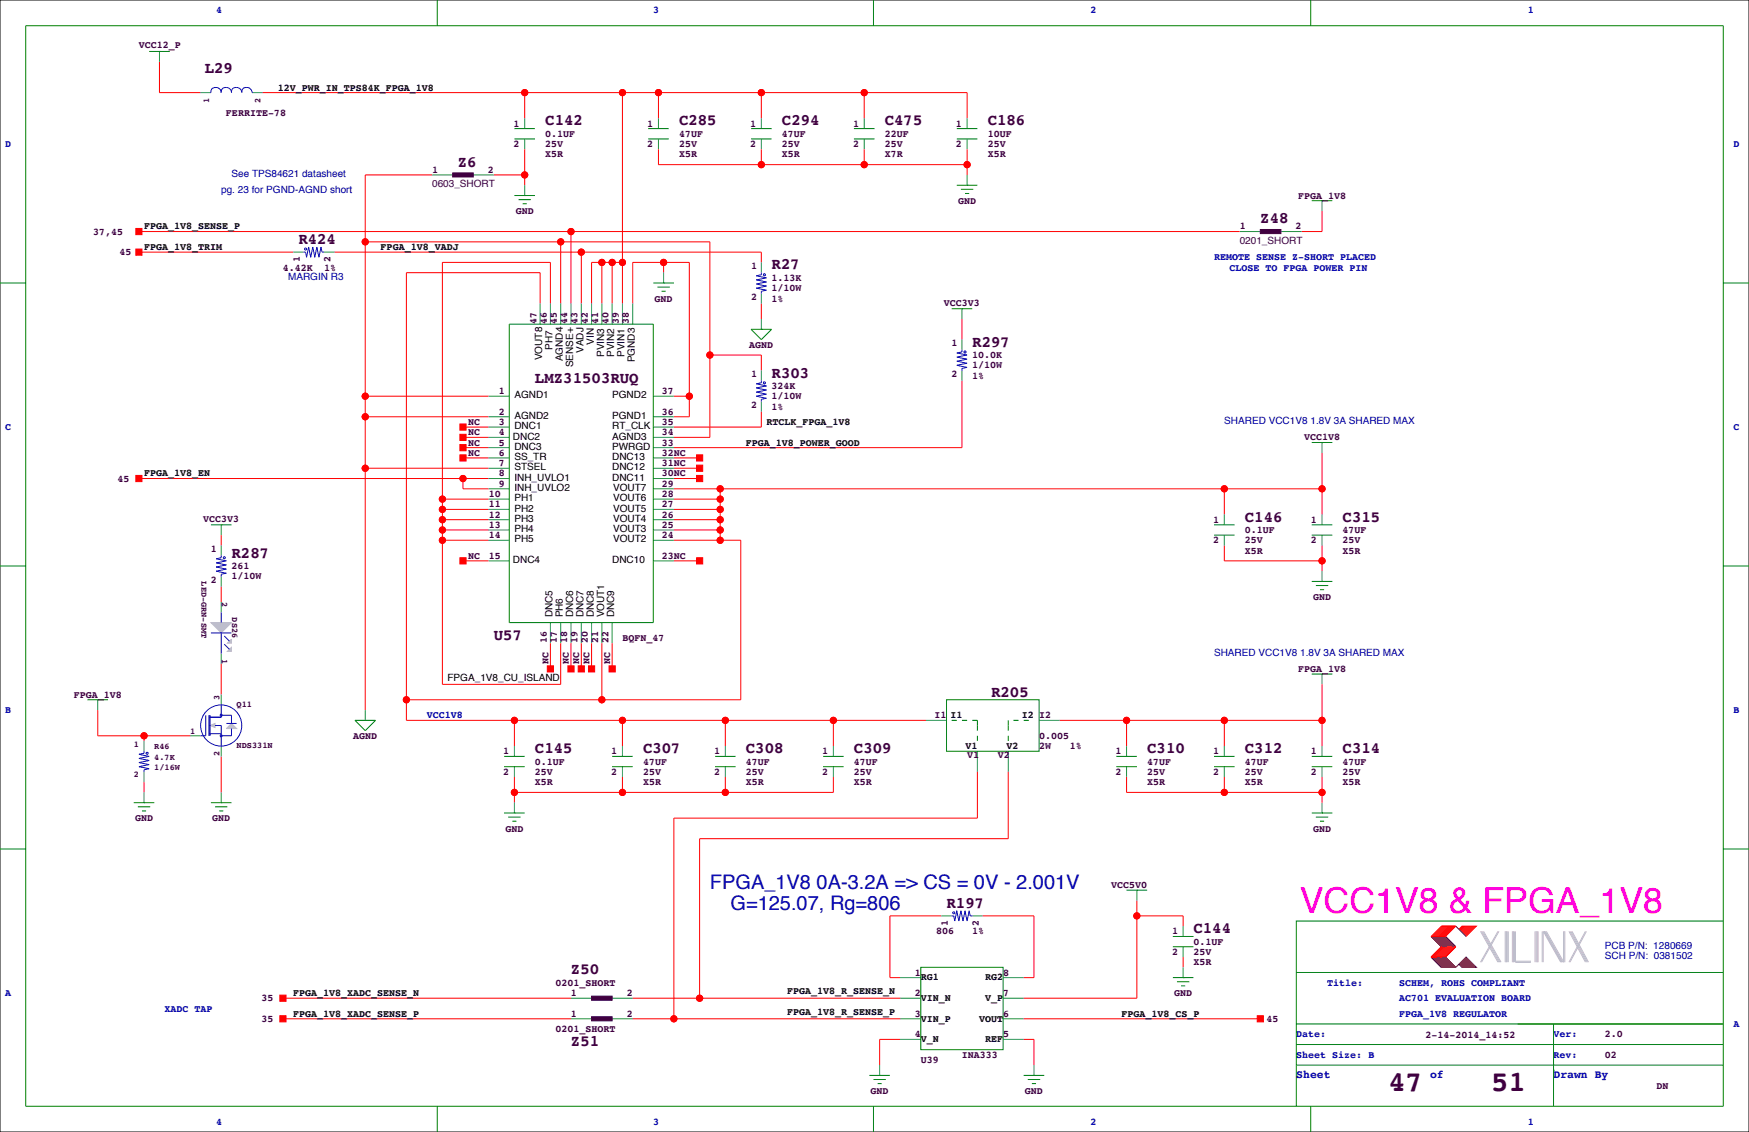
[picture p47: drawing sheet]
<svg xmlns="http://www.w3.org/2000/svg" width="432mm" height="279mm" viewBox="0 0 432 279" stroke-linecap="round" stroke-linejoin="round" font-family="sans-serif">
<defs><g id="words">
<text font-size="8.8" fill="#f0f" x="320.9" y="225.4">VCC1V8 &amp; FPGA_1V8</text>
<g font-size="7.1" fill="#400040">
<text x="342.8" y="269.3">47</text>
<text x="368.2" y="269.3">51</text>
</g>
<g font-size="4.9" fill="#0000a0">
<text x="175.3" y="219.5">FPGA_1V8 0A-3.2A =&gt; CS = 0V - 2.001V</text>
<text x="180.3" y="224.6">G=125.07, Rg=806</text>
</g>
<g font-size="3.9" fill="#400040">
<text x="50.5" y="18">L29</text>
<text x="134.6" y="31">C142</text>
<text x="167.6" y="31">C285</text>
<text x="193" y="31">C294</text>
<text x="218.4" y="31">C475</text>
<text x="243.8" y="31">C186</text>
<text x="113" y="41.1">Z6</text>
<text x="311.2" y="55.1">Z48</text>
<text x="73.7" y="60.2">R424</text>
<text x="190.5" y="66.5">R27</text>
<text x="240" y="85.6">R297</text>
<text x="132.1" y="94.5">LMZ31503RUQ</text>
<text x="190.5" y="93.2">R303</text>
<text x="307.3" y="128.7">C146</text>
<text x="331.5" y="128.7">C315</text>
<text x="57.1" y="137.6">R287</text>
<text x="121.9" y="158">U57</text>
<text x="244.7" y="171.9">R205</text>
<text x="132.1" y="185.9">C145</text>
<text x="158.7" y="185.9">C307</text>
<text x="184.1" y="185.9">C308</text>
<text x="210.8" y="185.9">C309</text>
<text x="283.2" y="185.9">C310</text>
<text x="307.3" y="185.9">C312</text>
<text x="331.5" y="185.9">C314</text>
<text x="233.7" y="224">R197</text>
<text x="294.6" y="230.3">C144</text>
<text x="141" y="240.5">Z50</text>
<text x="141" y="258.3">Z51</text>
</g>
<g font-size="2.8" fill="#0000a0">
<text x="320" y="266.1">Sheet</text>
<text x="353.1" y="266.1">of</text>
<text x="383.5" y="266.1">Drawn By</text>
</g>
<g font-size="2.5" fill="#0000a0">
<text x="53.3" y="3.3">4</text>
<text x="161.3" y="3.3">3</text>
<text x="269.2" y="3.3">2</text>
<text x="377.2" y="3.3">1</text>
<text x="1.3" y="36.3">D</text>
<text x="428" y="36.3">D</text>
<text x="54.6" y="47.5">pg. 23 for PGND-AGND short</text>
<text x="57.1" y="43.7">See TPS84621 datasheet</text>
<text x="299.7" y="64.3">REMOTE SENSE Z-SHORT PLACED</text>
<text x="71.1" y="69.1">MARGIN R3</text>
<text x="303.5" y="66.8">CLOSE TO FPGA POWER PIN</text>
<text x="1.3" y="106.2">C</text>
<text x="302.3" y="104.7">SHARED VCC1V8 1.8V 3A SHARED MAX</text>
<text x="428" y="106.2">C</text>
<text x="299.7" y="161.8">SHARED VCC1V8 1.8V 3A SHARED MAX</text>
<text x="1.3" y="176">B</text>
<text x="105.4" y="177.3">VCC1V8</text>
<text x="428" y="176">B</text>
<text x="396.2" y="234.2">PCB P/N: 1280669</text>
<text x="396.2" y="236.8">SCH P/N: 0381502</text>
<text x="1.3" y="245.9">A</text>
<text x="327.7" y="243.3">Title:</text>
<text x="345.4" y="243.3">SCHEM, ROHS COMPLIANT</text>
<text x="40.6" y="249.7">XADC TAP</text>
<text x="345.4" y="247.1">AC701 EVALUATION BOARD</text>
<text x="345.4" y="251">FPGA_1V8 REGULATOR</text>
<text x="320" y="256">Date:</text>
<text x="383.5" y="256">Ver:</text>
<text x="428" y="253.5">A</text>
<text x="320" y="261.1">Sheet Size: B</text>
<text x="383.5" y="261.1">Rev:</text>
<text x="53.3" y="277.6">4</text>
<text x="161.3" y="277.6">3</text>
<text x="269.2" y="277.6">2</text>
<text x="377.2" y="277.6">1</text>
</g>
<g font-size="2.5" fill="#400040">
<text x="34.3" y="11.9">VCC12_P</text>
<text x="55.8" y="28.5">FERRITE-78</text>
<text x="126.8" y="31.2">1</text>
<text x="134.6" y="33.8">0.1UF</text>
<text x="159.8" y="31.2">1</text>
<text x="167.6" y="33.8">47UF</text>
<text x="185.2" y="31.2">1</text>
<text x="193" y="33.8">47UF</text>
<text x="210.6" y="31.2">1</text>
<text x="218.4" y="33.8">22UF</text>
<text x="236" y="31.2">1</text>
<text x="243.8" y="33.8">10UF</text>
<text x="126.8" y="36.3">2</text>
<text x="134.6" y="36.3">25V</text>
<text x="134.6" y="38.9">X5R</text>
<text x="159.8" y="36.3">2</text>
<text x="167.6" y="36.3">25V</text>
<text x="167.6" y="38.9">X5R</text>
<text x="185.2" y="36.3">2</text>
<text x="193" y="36.3">25V</text>
<text x="193" y="38.9">X5R</text>
<text x="210.6" y="36.3">2</text>
<text x="218.4" y="36.3">25V</text>
<text x="218.4" y="38.9">X7R</text>
<text x="236" y="36.3">2</text>
<text x="243.8" y="36.3">25V</text>
<text x="243.8" y="38.9">X5R</text>
<text x="106.7" y="42.7">1</text>
<text x="106.7" y="46.3">0603_SHORT</text>
<text x="120.4" y="42.7">2</text>
<text x="127.3" y="52.8">GND</text>
<text x="236.5" y="50.3">GND</text>
<text x="320.5" y="49">FPGA_1V8</text>
<text x="23" y="57.9">37,45</text>
<text x="306.1" y="56.6">1</text>
<text x="319.8" y="56.6">2</text>
<text x="29.5" y="63">45</text>
<text x="74" y="64.8" transform="rotate(-90 74 64.8)">1</text>
<text x="81.6" y="64.8" transform="rotate(-90 81.6 64.8)">2</text>
<text x="306.1" y="60.2">0201_SHORT</text>
<text x="69.8" y="66.8">4.42K</text>
<text x="80" y="66.8">1%</text>
<text x="185.4" y="66.4">1</text>
<text x="190.5" y="69.3">1.13K</text>
<text x="190.5" y="71.9">1/10W</text>
<text x="161.6" y="74.4">GND</text>
<text x="185.4" y="74">2</text>
<text x="190.5" y="74.4">1%</text>
<text x="233" y="75.4">VCC3V3</text>
<text x="132.4" y="80" transform="rotate(-90 132.4 80)">47</text>
<text x="135" y="80" transform="rotate(-90 135 80)">46</text>
<text x="137.5" y="80" transform="rotate(-90 137.5 80)">45</text>
<text x="140" y="80" transform="rotate(-90 140 80)">44</text>
<text x="142.6" y="80" transform="rotate(-90 142.6 80)">43</text>
<text x="145.1" y="80" transform="rotate(-90 145.1 80)">42</text>
<text x="147.7" y="80" transform="rotate(-90 147.7 80)">41</text>
<text x="150.2" y="80" transform="rotate(-90 150.2 80)">40</text>
<text x="152.7" y="80" transform="rotate(-90 152.7 80)">39</text>
<text x="155.3" y="80" transform="rotate(-90 155.3 80)">38</text>
<text x="185" y="85.9">AGND</text>
<text x="234.9" y="85.4">1</text>
<text x="240" y="88.4">10.0K</text>
<text x="185.4" y="93.1">1</text>
<text x="234.9" y="93.1">2</text>
<text x="240" y="90.9">1/10W</text>
<text x="240" y="93.5">1%</text>
<text x="123.2" y="97.3">1</text>
<text x="163.4" y="97.3">37</text>
<text x="185.4" y="100.7">2</text>
<text x="190.5" y="96">324K</text>
<text x="190.5" y="98.6">1/10W</text>
<text x="190.5" y="101.1">1%</text>
<text x="115.6" y="107.4">NC</text>
<text x="115.6" y="104.9">NC</text>
<text x="123.2" y="102.4">2</text>
<text x="123.2" y="104.9">3</text>
<text x="123.2" y="107.4">4</text>
<text x="163.4" y="107.4">34</text>
<text x="163.4" y="102.4">36</text>
<text x="163.4" y="104.9">35</text>
<text x="115.6" y="112.5">NC</text>
<text x="115.6" y="110">NC</text>
<text x="123.2" y="110">5</text>
<text x="123.2" y="112.5">6</text>
<text x="163.4" y="112.5">32NC</text>
<text x="163.4" y="110">33</text>
<text x="321.9" y="108.7">VCC1V8</text>
<text x="29" y="118.9">45</text>
<text x="123.2" y="117.6">8</text>
<text x="123.2" y="115.1">7</text>
<text x="163.4" y="117.6">30NC</text>
<text x="163.4" y="115.1">31NC</text>
<text x="120.6" y="122.7">10</text>
<text x="120.6" y="125.2">11</text>
<text x="123.2" y="120.1">9</text>
<text x="163.4" y="122.7">28</text>
<text x="163.4" y="120.1">29</text>
<text x="163.4" y="125.2">27</text>
<text x="50.2" y="128.8">VCC3V3</text>
<text x="120.6" y="127.8">12</text>
<text x="120.6" y="130.3">13</text>
<text x="163.4" y="130.3">25</text>
<text x="163.4" y="127.8">26</text>
<text x="299.5" y="129">1</text>
<text x="307.3" y="131.6">0.1UF</text>
<text x="323.6" y="129">1</text>
<text x="331.5" y="131.6">47UF</text>
<text x="52.1" y="136.2">1</text>
<text x="115.6" y="137.9">NC</text>
<text x="120.6" y="137.9">15</text>
<text x="120.6" y="132.8">14</text>
<text x="163.4" y="137.9">23NC</text>
<text x="163.4" y="132.8">24</text>
<text x="299.5" y="134.1">2</text>
<text x="307.3" y="134.1">25V</text>
<text x="307.3" y="136.7">X5R</text>
<text x="323.6" y="134.1">2</text>
<text x="331.5" y="134.1">25V</text>
<text x="331.5" y="136.7">X5R</text>
<text x="52.1" y="143.9">2</text>
<text x="57.1" y="140.5">261</text>
<text x="57.1" y="143">1/10W</text>
<text x="324.2" y="148.1">GND</text>
<text x="135" y="158.8" transform="rotate(-90 135 158.8)">16</text>
<text x="137.5" y="158.8" transform="rotate(-90 137.5 158.8)">17</text>
<text x="140" y="158.8" transform="rotate(-90 140 158.8)">18</text>
<text x="142.6" y="158.8" transform="rotate(-90 142.6 158.8)">19</text>
<text x="145.1" y="158.8" transform="rotate(-90 145.1 158.8)">20</text>
<text x="147.7" y="158.8" transform="rotate(-90 147.7 158.8)">21</text>
<text x="150.2" y="158.8" transform="rotate(-90 150.2 158.8)">22</text>
<text x="153.7" y="158.2">BQFN_47</text>
<text x="135.4" y="163.8" transform="rotate(-90 135.4 163.8)">NC</text>
<text x="140.5" y="163.8" transform="rotate(-90 140.5 163.8)">NC</text>
<text x="143" y="163.8" transform="rotate(-90 143 163.8)">NC</text>
<text x="145.5" y="163.8" transform="rotate(-90 145.5 163.8)">NC</text>
<text x="150.6" y="163.8" transform="rotate(-90 150.6 163.8)">NC</text>
<text x="320.5" y="165.9">FPGA_1V8</text>
<text x="18.2" y="172.2">FPGA_1V8</text>
<text x="230.7" y="177.3">I1</text>
<text x="256.5" y="177.3">I2</text>
<text x="87.2" y="182.4">AGND</text>
<text x="256.5" y="182.4">0.005</text>
<text x="256.5" y="184.9">2W</text>
<text x="264.2" y="184.9">1%</text>
<text x="124.2" y="186.2">1</text>
<text x="124.2" y="191.3">2</text>
<text x="132.1" y="191.3">25V</text>
<text x="132.1" y="188.7">0.1UF</text>
<text x="150.9" y="191.3">2</text>
<text x="150.9" y="186.2">1</text>
<text x="158.7" y="188.7">47UF</text>
<text x="158.7" y="191.3">25V</text>
<text x="176.3" y="191.3">2</text>
<text x="176.3" y="186.2">1</text>
<text x="184.1" y="188.7">47UF</text>
<text x="184.1" y="191.3">25V</text>
<text x="203" y="191.3">2</text>
<text x="203" y="186.2">1</text>
<text x="210.8" y="188.7">47UF</text>
<text x="210.8" y="191.3">25V</text>
<text x="238.8" y="187">V1</text>
<text x="246.4" y="187">V2</text>
<text x="275.4" y="191.3">2</text>
<text x="275.4" y="186.2">1</text>
<text x="283.2" y="188.7">47UF</text>
<text x="283.2" y="191.3">25V</text>
<text x="299.5" y="191.3">2</text>
<text x="299.5" y="186.2">1</text>
<text x="307.3" y="188.7">47UF</text>
<text x="307.3" y="191.3">25V</text>
<text x="323.6" y="191.3">2</text>
<text x="323.6" y="186.2">1</text>
<text x="331.5" y="188.7">47UF</text>
<text x="331.5" y="191.3">25V</text>
<text x="132.1" y="193.8">X5R</text>
<text x="158.7" y="193.8">X5R</text>
<text x="184.1" y="193.8">X5R</text>
<text x="210.8" y="193.8">X5R</text>
<text x="283.2" y="193.8">X5R</text>
<text x="307.3" y="193.8">X5R</text>
<text x="331.5" y="193.8">X5R</text>
<text x="33.3" y="202.7">GND</text>
<text x="52.4" y="202.7">GND</text>
<text x="124.8" y="205.2">GND</text>
<text x="324.2" y="205.2">GND</text>
<text x="274.3" y="219.2">VCC5V0</text>
<text x="231.1" y="230.6">806</text>
<text x="234" y="228.6" transform="rotate(-90 234 228.6)">1</text>
<text x="240" y="230.6">1%</text>
<text x="241.6" y="228.6" transform="rotate(-90 241.6 228.6)">2</text>
<text x="289.3" y="230.6">1</text>
<text x="294.6" y="233.2">0.1UF</text>
<text x="289.3" y="235.7">2</text>
<text x="294.6" y="235.7">25V</text>
<text x="294.6" y="238.3">X5R</text>
<text x="137.2" y="243.3">0201_SHORT</text>
<text x="141" y="245.9">1</text>
<text x="154.7" y="245.9">2</text>
<text x="225.8" y="245.9">2</text>
<text x="225.8" y="240.8">1</text>
<text x="247.6" y="245.9">7</text>
<text x="247.6" y="240.8">8</text>
<text x="289.9" y="245.9">GND</text>
<text x="64.6" y="247.1">35</text>
<text x="141" y="251">1</text>
<text x="154.7" y="251">2</text>
<text x="225.8" y="251">3</text>
<text x="247.6" y="251">6</text>
<text x="64.6" y="252.2">35</text>
<text x="137.2" y="254.8">0201_SHORT</text>
<text x="225.8" y="256">4</text>
<text x="247.6" y="256">5</text>
<text x="312.7" y="252.2">45</text>
<text x="351.9" y="256.3">2-14-2014_14:52</text>
<text x="396.2" y="256">2.0</text>
<text x="227.3" y="262.4">U39</text>
<text x="237.5" y="261.1">INA333</text>
<text x="396.2" y="261.1">02</text>
<text x="408.9" y="268.7">DN</text>
<text x="214.9" y="270">GND</text>
<text x="253" y="270">GND</text>
</g>
<g font-size="2.5">
<text x="68.6" y="22.4">12V_PWR_IN_TPS84K_FPGA_1V8</text>
<text x="35.6" y="56.6">FPGA_1V8_SENSE_P</text>
<text x="35.6" y="61.7">FPGA_1V8_TRIM</text>
<text x="94" y="61.7">FPGA_1V8_VADJ</text>
<text x="133.9" y="88.9" transform="rotate(-90 133.9 88.9)">VOUT8</text>
<text x="136.4" y="86.4" transform="rotate(-90 136.4 86.4)">PH7</text>
<text x="139" y="89.2" transform="rotate(-90 139 89.2)">AGND4</text>
<text x="144" y="87.1" transform="rotate(-90 144 87.1)">VADJ</text>
<text x="146.6" y="85.1" transform="rotate(-90 146.6 85.1)">VIN</text>
<text x="149.1" y="88.1" transform="rotate(-90 149.1 88.1)">PVIN3</text>
<text x="151.7" y="88.1" transform="rotate(-90 151.7 88.1)">PVIN2</text>
<text x="154.2" y="88.1" transform="rotate(-90 154.2 88.1)">PVIN1</text>
<text x="156.7" y="89.4" transform="rotate(-90 156.7 89.4)">PGND3</text>
<text x="141.5" y="90.7" transform="rotate(-90 141.5 90.7)">SENSE+</text>
<text x="127" y="98.3">AGND1</text>
<text x="151.1" y="98.3">PGND2</text>
<text x="127" y="103.4">AGND2</text>
<text x="127" y="105.9">DNC1</text>
<text x="151.1" y="103.4">PGND1</text>
<text x="151.1" y="105.9">RT_CLK</text>
<text x="189.2" y="104.9">RTCLK_FPGA_1V8</text>
<text x="126.6" y="108.5">DNC2</text>
<text x="127" y="111">DNC3</text>
<text x="127" y="113.6">SS_TR</text>
<text x="151.1" y="108.5">AGND3</text>
<text x="151.1" y="113.6">DNC13</text>
<text x="151.1" y="111">PWRGD</text>
<text x="184.1" y="110">FPGA_1V8_POWER_GOOD</text>
<text x="35.6" y="117.6">FPGA_1V8_EN</text>
<text x="127" y="118.6">INH_UVLO1</text>
<text x="127" y="116.1">STSEL</text>
<text x="151.1" y="118.6">DNC11</text>
<text x="151.1" y="116.1">DNC12</text>
<text x="127" y="121.2">INH_UVLO2</text>
<text x="127" y="123.7">PH1</text>
<text x="151.4" y="123.7">VOUT6</text>
<text x="151.4" y="121.2">VOUT7</text>
<text x="127" y="126.3">PH2</text>
<text x="127" y="128.8">PH3</text>
<text x="127" y="131.3">PH4</text>
<text x="151.4" y="131.3">VOUT3</text>
<text x="151.4" y="128.8">VOUT4</text>
<text x="151.4" y="126.3">VOUT5</text>
<text x="127" y="133.9">PH5</text>
<text x="151.4" y="133.9">VOUT2</text>
<text x="126.6" y="139">DNC4</text>
<text x="151.1" y="139">DNC10</text>
<text x="136.4" y="152.4" transform="rotate(-90 136.4 152.4)">DNC5</text>
<text x="139" y="152.4" transform="rotate(-90 139 152.4)">PH6</text>
<text x="141.5" y="152.4" transform="rotate(-90 141.5 152.4)">DNC6</text>
<text x="144" y="152.4" transform="rotate(-90 144 152.4)">DNC7</text>
<text x="146.6" y="152.4" transform="rotate(-90 146.6 152.4)">DNC8</text>
<text x="149.1" y="152.4" transform="rotate(-90 149.1 152.4)">VOUT1</text>
<text x="151.7" y="152.4" transform="rotate(-90 151.7 152.4)">DNC9</text>
<text x="110.5" y="168.2">FPGA_1V8_CU_ISLAND</text>
<text x="234.7" y="177.2">I1</text>
<text x="252.3" y="177.2">I2</text>
<text x="238.3" y="184.8">V1</text>
<text x="248.5" y="184.8">V2</text>
<text x="72.4" y="245.9">FPGA_1V8_XADC_SENSE_N</text>
<text x="194.3" y="245.5">FPGA_1V8_R_SENSE_N</text>
<text x="227.3" y="242">RG1</text>
<text x="243.2" y="242">RG2</text>
<text x="72.4" y="251">FPGA_1V8_XADC_SENSE_P</text>
<text x="194.3" y="250.5">FPGA_1V8_R_SENSE_P</text>
<text x="227.3" y="247.1">VIN_N</text>
<text x="243.2" y="247.1">V_P</text>
<text x="276.9" y="251">FPGA_1V8_CS_P</text>
<text x="227.3" y="252.2">VIN_P</text>
<text x="227.3" y="257.2">V_N</text>
<text x="241.7" y="252.2">VOUT</text>
<text x="243.2" y="257.2">REF</text>
</g>
<g font-size="2.1" fill="#400040">
<text x="51.6" y="25.4" transform="rotate(-90 51.6 25.4)">1</text>
<text x="64.3" y="25.4" transform="rotate(-90 64.3 25.4)">2</text>
<text x="49.7" y="143.5" transform="rotate(90 49.7 143.5)">LED-GRN-SMT</text>
<text x="54.8" y="148.6" transform="rotate(90 54.8 148.6)">2</text>
<text x="57.3" y="152.4" transform="rotate(90 57.3 152.4)">DS26</text>
<text x="54.8" y="162.6" transform="rotate(90 54.8 162.6)">1</text>
<text x="54.2" y="172.7" transform="rotate(-90 54.2 172.7)">3</text>
<text x="58.4" y="174.6">Q11</text>
<text x="33" y="184.3">1</text>
<text x="38.1" y="185">R46</text>
<text x="47" y="181.2">1</text>
<text x="58.4" y="184.7">NDS331N</text>
<text x="33" y="191.9">2</text>
<text x="38.1" y="187.5">4.7K</text>
<text x="38.1" y="190.1">1/16W</text>
<text x="54.2" y="186.7" transform="rotate(-90 54.2 186.7)">2</text>
</g>
</g></defs>
<path d="M0 0h431.8v279.4h-431.8z" fill="none" stroke="#000" stroke-width=".25"/>
<g fill="none" stroke="#008080" stroke-width=".25">
<path d="M39.4 12.7v2.5M49.5 22.9h2.6M62.2 22.9h2.6M129.5 29.2v2.6M129.5 34.3v2.5M162.6 29.2v2.6M162.6 34.3v2.5M188 29.2v2.6M188 34.3v2.5M213.4 29.2v2.6M213.4 34.3v2.5M238.8 29.2v2.6"/>
<path d="M238.8 34.3v2.5M106.7 43.2h5.1M116.8 43.2h5.1M129.5 45.7v2.6M238.8 43.2v2.5M306.1 57.2h5M316.2 57.2h5.1M326.4 49.5v2.6M72.4 62.2h2.5M80 62.2h2.5M133.3 74.9v5.1M135.9 74.9v5.1"/>
<path d="M138.4 74.9v5.1M141 74.9v5.1M143.5 74.9v5.1M146 74.9v5.1M148.6 74.9v5.1M151.1 74.9v5.1M153.7 74.9v5.1M156.2 74.9v5.1M163.8 67.3v2.5M188 64.8v2.5M188 72.4v2.5M188 78.7v2.6"/>
<path d="M237.5 76.2v2.5M120.6 97.8h5.1M161.3 97.8h5.1M188 91.4v2.6M188 99.1v2.5M237.5 83.8v2.6M237.5 91.4v2.6M120.6 102.9h5.1M120.6 107.9h5.1M120.6 105.4h5.1M120.6 118.1h5.1M120.6 115.6h5.1"/>
<path d="M120.6 113h5.1M120.6 110.5h5.1M161.3 102.9h5.1M161.3 107.9h5.1M161.3 105.4h5.1M161.3 118.1h5.1M161.3 115.6h5.1M161.3 113h5.1M161.3 110.5h5.1M326.4 109.2v2.6M54.6 129.5v2.6M54.6 134.6v2.6"/>
<path d="M120.6 138.4h5.1M120.6 120.7h5.1M120.6 123.2h5.1M120.6 125.7h5.1M120.6 128.3h5.1M120.6 130.8h5.1M120.6 133.3h5.1M161.3 138.4h5.1M161.3 120.7h5.1M161.3 123.2h5.1M161.3 125.7h5.1M161.3 128.3h5.1"/>
<path d="M161.3 130.8h5.1M161.3 133.3h5.1M302.3 127v2.5M302.3 132.1v2.5M326.4 127v2.5M326.4 132.1v2.5M54.6 142.2v2.6M54.6 148.6v2.5M135.9 153.7v5.1M138.4 153.7v5.1M141 153.7v5.1M143.5 153.7v5.1"/>
<path d="M146 153.7v5.1M148.6 153.7v5.1M151.1 153.7v5.1M326.4 141v2.5M24.1 172.7v2.6M54.6 161.3v2.5M54.6 171.4v2.6M90.2 175.3v2.5M228.6 177.8h5.1M256.5 177.8h5.1M326.4 166.4v2.5M35.6 182.9v2.5"/>
<path d="M35.6 190.5v2.5M35.6 195.6v2.5M47 181.6h2.5M54.6 184.1v2.6M54.6 195.6v2.5M127 184.1v2.6M127 189.2v2.6M127 198.1v2.6M153.7 184.1v2.6M153.7 189.2v2.6M179.1 184.1v2.6M179.1 189.2v2.6"/>
<path d="M205.7 184.1v2.6M205.7 189.2v2.6M241.3 185.4v5.1M248.9 185.4v5.1M278.1 184.1v2.6M278.1 189.2v2.6M302.3 184.1v2.6M302.3 189.2v2.6M326.4 184.1v2.6M326.4 189.2v2.6M326.4 198.1v2.6M280.7 219.7v2.5"/>
<path d="M232.4 226.1h2.5M240 226.1h2.6M292.1 228.6v2.5M292.1 233.7v2.5M292.1 238.8v2.5M141 246.4h5M141 251.5h5M151.1 246.4h5.1M151.1 251.5h5.1M222.2 246.4h5.1M222.2 251.5h5.1M222.2 241.3h5.1"/>
<path d="M222.2 256.5h5.1M247.6 246.4h5.1M247.6 251.5h5.1M247.6 241.3h5.1M247.6 256.5h5.1M217.2 262.9v2.5M255.3 262.9v2.5"/>
</g>
<g fill="none" stroke="#008000" stroke-width=".25">
<path d="M6.3 6.4h419.1v266.6h-419.1zM36.8 12.7h5.1M39.4 12.7h.1M107.9 0v6.4M215.6 0v6.4M323.6 0v6.4M127 34.3h5.1M127 31.8h5.1M160 34.3h5.1M160 31.8h5.1M185.4 34.3h5.1M185.4 31.8h5.1"/>
<path d="M210.8 34.3h5.1M210.8 31.8h5.1M236.2 34.3h5.1M236.2 31.8h5.1M127 48.3h5.1M128 49.3h3.1M129 50.3h1M129.5 48.3h.1M236.2 45.7h5.1M237.2 46.7h3.1M238.3 47.8h1M238.8 45.7h.1"/>
<path d="M323.8 49.5h5.1M326.4 49.5h.1M0 69.8h6.3M161.3 69.8h5.1M162.3 70.9h3.1M163.3 71.9h1M163.8 69.8h.1M234.9 76.2h5.1M237.5 76.2h.1M425.4 69.8h6.4M125.7 80h35.6v73.7h-35.6zM185.4 81.3h5.1l-2.5 2.5z"/>
<path d="M188 81.3h.1M323.8 109.2h5.1M326.4 109.2h.1M0 139.7h6.3M52.1 129.5h5M54.6 129.5h.1M299.7 129.5h5.1M299.7 132.1h5.1M323.8 129.5h5.1M323.8 132.1h5.1M425.4 139.7h6.4M323.8 143.5h5.1"/>
<path d="M324.9 144.5h3M325.9 145.5h1M326.4 143.5h.1M21.6 172.7h5.1M24.1 172.7h.1M87.6 177.8h5.1l-2.5 2.5zM90.2 177.8h.1M233.7 172.7h22.8v12.7h-22.8zM234.9 177.8h1.3M237.5 177.8h1.3M240 177.8h1.3v2.5M248.9 177.8v2.5"/>
<path d="M250.2 177.8h1.3M252.7 177.8h1.3M323.8 166.4h5.1M326.4 166.4h.1M33 198.1h5.1M34 199.1h3.1M35.6 198.1h.1M52.1 198.1h5M53.1 199.1h3M54.6 198.1h.1M124.5 189.2h5M124.5 186.7h5"/>
<path d="M151.1 189.2h5.1M151.1 186.7h5.1M176.5 189.2h5.1M176.5 186.7h5.1M203.2 189.2h5.1M203.2 186.7h5.1M241.3 181.6v1.3M248.9 181.6v1.3M275.6 189.2h5.1M275.6 186.7h5.1M299.7 189.2h5.1M299.7 186.7h5.1"/>
<path d="M323.8 189.2h5.1M323.8 186.7h5.1M0 209.5h6.3M35.1 200.2h1M54.1 200.2h1M124.5 200.7h5M125.5 201.7h3M126.5 202.7h1M127 200.7h.1M278.1 219.7h5.1M280.7 219.7h.1M323.8 200.7h5.1"/>
<path d="M324.9 201.7h3M325.9 202.7h1M326.4 200.7h.1M425.4 209.5h6.4M227.3 238.8h20.3v20.3h-20.3zM289.6 233.7h5M289.6 231.1h5M425.4 227.3h-105.4v35.6M289.6 241.3h5M290.6 242.3h3M291.6 243.3h1M292.1 241.3h.1"/>
<path d="M320 257.8h105.4M320 252.7h105.4M320 240h105.4M383.5 252.7v20.3M107.9 273v6.4M214.6 265.4h5.1M215.6 266.4h3.1M215.6 273v6.4M216.7 267.5h1M217.2 265.4h.1M252.7 265.4h5.1M253.7 266.4h3.1"/>
<path d="M254.8 267.5h1M255.3 265.4h.1M320 262.9v10.1M320 262.9h105.4M323.6 273v6.4M383.5 264.2h.1"/>
</g>
<g fill="none" stroke="#f00" stroke-width=".25">
<path d="M39.4 15.2v7.7h10.1M64.8 22.9h174v6.3M129.5 22.9v6.3M129.5 36.8v8.9M153.7 22.9v52M162.6 22.9v6.3M162.6 36.8v3.8h76.2M188 22.9v6.3M188 36.8v3.8M213.4 22.9v6.3M213.4 36.8v3.8M238.8 36.8v6.4"/>
<path d="M34.3 57.2h271.8M90.2 59.7h85.1v48.2h-8.9M106.7 43.2h-16.5v132.1M121.9 43.2h7.6M138.4 59.7v15.2M141 57.2v17.7M326.4 52.1v5.1h-5.1M34.3 62.2h38.1M82.5 62.2h105.5v2.6M133.3 74.9v-7.6h-33v110.5h128.3M135.9 74.9v-10.1h-26.7v104.1h29.2v-10.1M143.5 62.2v12.7"/>
<path d="M148.6 64.8v10.1M151.1 64.8v10.1M153.7 64.8h-7.7v10.1M156.2 74.9v-10.1h14v38.1h-3.8M163.8 64.8v2.5M188 74.9v3.8M237.5 78.7v5.1M90.2 97.8h30.4M166.4 97.8h3.8M175.3 87.6h12.7v3.8M237.5 94v16.5h-71.1M34.3 118.1h86.3"/>
<path d="M90.2 115.6h30.4M90.2 102.9h30.4M114.3 118.1v2.6h6.3M114.3 105.4h6.3M114.3 107.9h6.3M114.3 110.5h6.3M114.3 113h6.3M166.4 118.1h6.3M166.4 115.6h6.3M166.4 113h6.3M188 101.6v3.8h-21.6M326.4 111.8v15.2"/>
<path d="M54.6 132.1v2.5M109.2 133.3h11.4M109.2 130.8h11.4M109.2 128.3h11.4M109.2 125.7h11.4M109.2 123.2h11.4M114.3 138.4h6.3M166.4 120.7h160M166.4 133.3h16.5v39.4h-82.6M166.4 130.8h11.4M166.4 128.3h11.4M166.4 125.7h11.4"/>
<path d="M166.4 123.2h11.4M166.4 138.4h6.3M177.8 120.7v12.6M302.3 120.7v6.3M302.3 134.6v3.8h24.1M326.4 134.6v6.4M54.6 144.8v3.8M135.9 158.8v6.3M141 158.8v6.3M143.5 158.8v6.3M146 158.8v6.3M148.6 158.8v13.9"/>
<path d="M151.1 158.8v6.3M24.1 175.3v6.3h22.9M54.6 163.8v7.6M127 177.8v6.3M153.7 177.8v6.3M179.1 177.8v6.3M205.7 177.8v6.3M261.6 177.8h64.8M278.1 177.8v6.3M302.3 177.8v6.3M326.4 168.9v15.2M35.6 181.6v1.3"/>
<path d="M35.6 193v2.6M54.6 186.7v8.9M127 191.8v6.3M153.7 191.8v3.8M179.1 191.8v3.8M205.7 191.8v3.8h-78.7M241.3 190.5v11.4h-74.9v49.6M248.9 190.5v16.5h-76.2v39.4M278.1 191.8v3.8h48.3M302.3 191.8v3.8M326.4 191.8v6.3M232.4 226.1h-12.7v15.2h2.5"/>
<path d="M242.6 226.1h12.7v15.2h-2.6M280.7 222.2v24.2h-28M280.7 226.1h11.4v2.5M292.1 236.2v2.6M355.9 233.7l-2.6 2.5h3.6l2.5-2.5M355.9 228.6h3.5l-2.5 2.5h-3.6zM356.1 233.7l-2.5 2.5M356.1 228.6l-2.5 2.5M356.4 233.7l-2.6 2.5M356.4 228.6l-2.6 2.5M356.6 233.7l-2.5 2.5M356.6 228.6l-2.5 2.5"/>
<path d="M356.9 233.7l-2.6 2.5M356.9 228.6l-2.6 2.5M357.1 233.7l-2.5 2.5M357.1 228.6l-2.5 2.5M357.4 233.7l-2.6 2.5M357.4 228.6l-2.6 2.5M357.6 233.7l-2.5 2.5M357.6 228.6l-2.5 2.5M357.9 233.7l-2.6 2.5M357.9 228.6l-2.6 2.5M358.1 233.7l-2.5 2.5M358.1 228.6l-2.5 2.5"/>
<path d="M358.4 233.7l-2.5 2.5M358.4 228.6l-2.5 2.5M358.6 233.7l-2.5 2.5M358.6 228.6l-2.5 2.5M358.9 233.7l-2.5 2.5M358.9 228.6l-2.5 2.5M359.2 233.7l-2.6 2.5M359.2 228.6l-2.6 2.5M360.2 229.4l.7-.8h3.6l-2.6 2.5M361.2 228.6l-.8 .8M361.4 228.6l-1 1M361.7 228.6l-1 1"/>
<path d="M361.9 228.6l-1.2 1.3M362.2 228.6l-1.3 1.3M362.5 228.6l-1.6 1.5M362.7 228.6l-1.5 1.5M363 228.6l-1.8 1.8M363.2 228.6l-1.8 1.8M363.5 228.6l-2.1 2M363.7 228.6l-2 2M364 228.6l-2.3 2.3M364.2 228.6l-2.3 2.3M69.8 246.4h71.2M69.8 251.5h71.2"/>
<path d="M156.2 246.4h66M156.2 251.5h66M222.2 256.5h-5v6.4M252.7 256.5h2.6v6.4M252.7 251.5h58.4"/>
<circle cx="129.5" cy="22.9" r=".76"/>
<circle cx="153.7" cy="22.9" r=".76"/>
<circle cx="162.6" cy="22.9" r=".76"/>
<circle cx="188" cy="22.9" r=".76"/>
<circle cx="213.4" cy="22.9" r=".76"/>
<circle cx="90.2" cy="59.7" r=".76"/>
<circle cx="129.5" cy="43.2" r=".76"/>
<circle cx="138.4" cy="59.7" r=".76"/>
<circle cx="141" cy="57.1" r=".76"/>
<circle cx="188" cy="40.6" r=".76"/>
<circle cx="213.4" cy="40.6" r=".76"/>
<circle cx="238.8" cy="40.6" r=".76"/>
<circle cx="143.5" cy="62.2" r=".76"/>
<circle cx="148.6" cy="64.8" r=".76"/>
<circle cx="151.1" cy="64.8" r=".76"/>
<circle cx="153.7" cy="64.8" r=".76"/>
<circle cx="163.8" cy="64.8" r=".76"/>
<circle cx="90.2" cy="97.8" r=".76"/>
<circle cx="170.2" cy="97.8" r=".76"/>
<circle cx="175.3" cy="87.6" r=".76"/>
<circle cx="90.2" cy="115.6" r=".76"/>
<circle cx="90.2" cy="102.9" r=".76"/>
<circle cx="114.3" cy="118.1" r=".76"/>
<circle cx="109.2" cy="125.7" r=".76"/>
<circle cx="109.2" cy="128.3" r=".76"/>
<circle cx="109.2" cy="133.3" r=".76"/>
<circle cx="109.2" cy="123.2" r=".76"/>
<circle cx="109.2" cy="130.8" r=".76"/>
<circle cx="177.8" cy="125.7" r=".76"/>
<circle cx="177.8" cy="128.3" r=".76"/>
<circle cx="177.8" cy="120.6" r=".76"/>
<circle cx="177.8" cy="133.3" r=".76"/>
<circle cx="177.8" cy="123.2" r=".76"/>
<circle cx="177.8" cy="130.8" r=".76"/>
<circle cx="302.3" cy="120.6" r=".76"/>
<circle cx="326.4" cy="138.4" r=".76"/>
<circle cx="326.4" cy="120.6" r=".76"/>
<circle cx="100.3" cy="172.7" r=".76"/>
<circle cx="127" cy="177.8" r=".76"/>
<circle cx="148.6" cy="172.7" r=".76"/>
<circle cx="153.7" cy="177.8" r=".76"/>
<circle cx="179.1" cy="177.8" r=".76"/>
<circle cx="205.7" cy="177.8" r=".76"/>
<circle cx="278.1" cy="177.8" r=".76"/>
<circle cx="302.3" cy="177.8" r=".76"/>
<circle cx="326.4" cy="177.8" r=".76"/>
<circle cx="35.6" cy="181.6" r=".76"/>
<circle cx="127" cy="195.6" r=".76"/>
<circle cx="153.7" cy="195.6" r=".76"/>
<circle cx="179.1" cy="195.6" r=".76"/>
<circle cx="302.3" cy="195.6" r=".76"/>
<circle cx="326.4" cy="195.6" r=".76"/>
<circle cx="280.7" cy="226.1" r=".76"/>
<circle cx="166.4" cy="251.5" r=".76"/>
<circle cx="172.7" cy="246.4" r=".76"/>
</g>
<g fill="#f00" stroke="#f00" stroke-width=".25">
<path d="M113.5 104.6h1.6v1.6h-1.6z" fill-rule="evenodd"/>
<path d="M113.5 107.2h1.6v1.5h-1.6z" fill-rule="evenodd"/>
<path d="M172 117.3h1.5v1.6h-1.5z" fill-rule="evenodd"/>
<path d="M172 114.8h1.5v1.5h-1.5z" fill-rule="evenodd"/>
<path d="M113.5 109.7h1.6v1.6h-1.6z" fill-rule="evenodd"/>
<path d="M113.5 112.3h1.6v1.5h-1.6z" fill-rule="evenodd"/>
<path d="M172 112.3h1.5v1.5h-1.5z" fill-rule="evenodd"/>
<path d="M135.1 164.3h1.6v1.6h-1.6z" fill-rule="evenodd"/>
<path d="M150.4 164.3h1.5v1.6h-1.5z" fill-rule="evenodd"/>
<path d="M145.3 164.3h1.5v1.6h-1.5z" fill-rule="evenodd"/>
<path d="M142.7 164.3h1.6v1.6h-1.6z" fill-rule="evenodd"/>
<path d="M140.2 164.3h1.5v1.6h-1.5z" fill-rule="evenodd"/>
<path d="M113.5 137.7h1.6v1.5h-1.6z" fill-rule="evenodd"/>
<path d="M172 137.7h1.5v1.5h-1.5z" fill-rule="evenodd"/>
<path d="M69.1 245.6h1.5v1.5h-1.5z" fill-rule="evenodd"/>
<path d="M69.1 250.7h1.5v1.5h-1.5z" fill-rule="evenodd"/>
<path d="M310.4 250.7h1.5v1.5h-1.5z" fill-rule="evenodd"/>
<path d="M33.5 61.5h1.6v1.5h-1.6z" fill-rule="evenodd"/>
<path d="M33.5 56.4h1.6v1.5h-1.6z" fill-rule="evenodd"/>
<path d="M33.5 117.3h1.6v1.6h-1.6z" fill-rule="evenodd"/>
<circle cx="162.6" cy="22.9" r=".76"/>
<circle cx="213.4" cy="22.9" r=".76"/>
<circle cx="188" cy="22.9" r=".76"/>
<circle cx="129.5" cy="22.9" r=".76"/>
<circle cx="153.7" cy="22.9" r=".76"/>
<circle cx="153.7" cy="64.8" r=".76"/>
<circle cx="151.1" cy="64.8" r=".76"/>
<circle cx="148.6" cy="64.8" r=".76"/>
<circle cx="153.7" cy="195.6" r=".76"/>
<circle cx="179.1" cy="195.6" r=".76"/>
<circle cx="127" cy="195.6" r=".76"/>
<circle cx="205.7" cy="177.8" r=".76"/>
<circle cx="179.1" cy="177.8" r=".76"/>
<circle cx="326.4" cy="120.6" r=".76"/>
<circle cx="153.7" cy="177.8" r=".76"/>
<circle cx="127" cy="177.8" r=".76"/>
<circle cx="100.3" cy="172.7" r=".76"/>
<circle cx="148.6" cy="172.7" r=".76"/>
<circle cx="177.8" cy="133.3" r=".76"/>
<circle cx="177.8" cy="130.8" r=".76"/>
<circle cx="177.8" cy="128.3" r=".76"/>
<circle cx="177.8" cy="125.7" r=".76"/>
<circle cx="177.8" cy="123.2" r=".76"/>
<circle cx="177.8" cy="120.6" r=".76"/>
<circle cx="302.3" cy="120.6" r=".76"/>
<circle cx="326.4" cy="138.4" r=".76"/>
<circle cx="188" cy="40.6" r=".76"/>
<circle cx="238.8" cy="40.6" r=".76"/>
<circle cx="213.4" cy="40.6" r=".76"/>
<circle cx="129.5" cy="43.2" r=".76"/>
<circle cx="170.2" cy="97.8" r=".76"/>
<circle cx="163.8" cy="64.8" r=".76"/>
<circle cx="109.2" cy="123.2" r=".76"/>
<circle cx="109.2" cy="125.7" r=".76"/>
<circle cx="109.2" cy="128.3" r=".76"/>
<circle cx="109.2" cy="130.8" r=".76"/>
<circle cx="109.2" cy="133.3" r=".76"/>
<circle cx="35.6" cy="181.6" r=".76"/>
<circle cx="280.7" cy="226.1" r=".76"/>
<circle cx="90.2" cy="115.6" r=".76"/>
<circle cx="90.2" cy="102.9" r=".76"/>
<circle cx="90.2" cy="97.8" r=".76"/>
<circle cx="90.2" cy="59.7" r=".76"/>
<circle cx="138.4" cy="59.7" r=".76"/>
<circle cx="175.3" cy="87.6" r=".76"/>
<circle cx="143.5" cy="62.2" r=".76"/>
<circle cx="166.4" cy="251.5" r=".76"/>
<circle cx="172.7" cy="246.4" r=".76"/>
<circle cx="326.4" cy="195.6" r=".76"/>
<circle cx="302.3" cy="195.6" r=".76"/>
<circle cx="278.1" cy="177.8" r=".76"/>
<circle cx="326.4" cy="177.8" r=".76"/>
<circle cx="302.3" cy="177.8" r=".76"/>
<circle cx="141" cy="57.1" r=".76"/>
<circle cx="114.3" cy="118.1" r=".76"/>
</g>
<g fill="none" stroke="#00f" stroke-width=".25">
<path d="M58.4 21.6a1.05 1.05 0 0 0-1.3 1.3 1.27 1.27 0 0 0-1.2-1.3 1.27 1.27 0 0 0-1.3 1.3 1.26 1.26 0 0 0-1.2-1.3 1.26 1.26 0 0 0-1.3 1.3M58.4 21.6a1.27 1.27 0 0 1 1.3 1.3M59.7 22.9a1.26 1.26 0 0 1 1.3-1.4 1.26 1.26 0 0 1 1.2 1.4M74.9 62.2h.5l.3 1.3 .5-2.5 .5 2.5 .5-2.5 .5 2.5 .5-2.5 .5 2.5 .5-2.5 .3 1.2h.5M188 67.3v.5l-1.3 .3 2.5 .5-2.5 .5 2.5 .5-2.5 .5 2.5 .5-2.5 .5 2.5 .5-1.2 .3v.5M188 94v.5l-1.3 .2 2.5 .5-2.5 .6 2.5 .5-2.5 .5 2.5 .5-2.5 .5 2.5 .5-1.2 .3v.5M237.5 86.4v.5l-1.3 .2 2.6 .5-2.6 .5 2.6 .5-2.6 .6 2.6 .5-2.6 .5 2.6 .5-1.3 .2v.5M54.6 137.2v.5l-1.3 .2 2.6 .5-2.6 .5 2.6 .5-2.6 .6 2.6 .5-2.6 .5 2.6 .5-1.3 .2v.5M52.1 156.2h5M54.6 151.1v2.6M54.6 156.2v5.1M55.4 157l1.2 1.2"/>
<path d="M55.4 159l1.2 1.3M50.8 176.5v5.1h-1.3M51.6 176.5v5.1M51.8 176.5v5.1M53.1 179.1h1.5v5M54.6 174v3h-2.8M54.6 176.5h2.5v2.1M55.9 178.6h2.5M57.1 179.8v1.8h-2.5M35.6 185.4v.5l-1.3 .3 2.5 .5-2.5 .5 2.5 .5-2.5 .5 2.5 .5-2.5 .5 2.5 .5-1.2 .3v.5M51.8 181.1h2.8M234.9 226.1h.6l.2 1.2 .5-2.5 .5 2.5 .5-2.5 .5 2.5 .6-2.5 .5 2.5 .5-2.5 .2 1.3h.5"/>
<circle cx="75.4" cy="61.5" r=".25"/>
<circle cx="188.7" cy="67.8" r=".25"/>
<circle cx="188.7" cy="94.5" r=".25"/>
<circle cx="238.3" cy="86.9" r=".25"/>
<circle cx="55.4" cy="137.7" r=".25"/>
<circle cx="54.6" cy="179.1" r="5.1"/>
<circle cx="54.6" cy="176.5" r=".25"/>
<circle cx="36.3" cy="185.9" r=".25"/>
<circle cx="54.6" cy="181.6" r=".25"/>
<circle cx="235.5" cy="225.3" r=".25"/>
</g>
<g fill="#c0c0c0" stroke="#c0c0c0" stroke-width=".25">
<path d="M52.1 153.7h5l-2.5 2.5z" fill-rule="evenodd"/>
<path d="M57.1 157.7v1.1h-1z" fill-rule="evenodd"/>
<path d="M56.1 160.8l1-1v1z" fill-rule="evenodd"/>
<path d="M51.8 179.1l1.3-.5v1z" fill-rule="evenodd"/>
<path d="M57.1 178.6l1.3 1.2h-2.5z" fill-rule="evenodd"/>
</g>
<g fill="#400040" stroke="#400040" stroke-width=".25">
<path d="M111.8 42.7h5v1h-5z" fill-rule="evenodd"/>
<path d="M146 245.9h5.1v1h-5.1z" fill-rule="evenodd"/>
<path d="M146 251h5.1v1h-5.1z" fill-rule="evenodd"/>
<path d="M311.1 56.6h5.1v1.1h-5.1z" fill-rule="evenodd"/>
</g>
<g fill="none" stroke="#800000" stroke-width=".25">
<path d="M353.3 236.2l2.6 2.6h3.5M353.3 231.1l2.6 2.6M353.6 231.1l2.5 2.6M353.6 236.2l2.5 2.6M353.8 231.1l2.6 2.6M353.8 236.2l2.6 2.6M354.1 231.1l2.5 2.6M354.1 236.2l2.5 2.6M354.3 231.1l2.6 2.6M354.3 236.2l2.6 2.6M354.6 231.1l2.5 2.6M354.6 236.2l2.5 2.6"/>
<path d="M354.8 231.1l2.6 2.6M354.8 236.2l2.6 2.6M355.1 231.1l2.5 2.6M355.1 236.2l2.5 2.6M355.3 231.1l2.6 2.6M355.3 236.2l2.6 2.6M355.6 231.1l2.5 2.6M355.6 236.2l2.5 2.6M355.9 231.1l2.5 2.6M355.9 236.2l2.5 2.6M356.1 231.1l2.5 2.6M356.1 236.2l2.5 2.6"/>
<path d="M356.4 231.1l2.5 2.6M356.4 236.2l2.5 2.6M356.6 231.1l2.6 2.6M356.6 236.2l2.6 2.6M356.9 231.1l2.5 2.6M356.9 236.2l2.5 2.6M359.4 228.6l2.5 2.5M360.2 238l.7 .8h3.6l-2.6-2.6-2.5 2.6M360.4 237.7l1 1.1M360.4 238l.8 .8M360.7 237.5l1.2 1.3M360.7 237.7l1 1.1"/>
<path d="M360.9 237.2l1.6 1.6M360.9 237.5l1.3 1.3M361.2 237l1.8 1.8M361.2 237.2l1.5 1.6M361.4 236.7l2.1 2.1M361.4 237l1.8 1.8M361.7 236.5l2.3 2.3M361.7 236.7l2 2.1M361.9 236.5l2.3 2.3"/>
</g>
<g fill="none" stroke="#c0c0c0" stroke-width=".25">
<path d="M365.5 229.9l4.3 7.6M365.8 229.9l4.3 7.6M366 229.9l4.3 7.6M366.3 229.9l4.3 7.6M369.8 229.9l-4.3 7.6M370.1 229.9l-4.3 7.6M371.6 229.9v7.6M371.9 229.9v7.6M372.1 229.9v7.6M372.4 229.9v7.6M373.4 229.9v7.6M373.6 229.9v7.6"/>
<path d="M373.9 229.9v7.6M374.1 229.9v7.6h3.9M374.1 237.2h3.9M379 229.9v7.6M379.2 229.9v7.6M379.5 229.9v7.6M379.7 229.9v7.6M380.7 229.9v7.6M381 237.5v-7.6l4.3 7.6M381.3 229.9l4.3 7.6M381.5 229.9l4.3 7.6M381.8 229.9l4.3 7.6v-7.6"/>
<path d="M386.3 229.9v7.6M387.3 229.9l4.1 7.6M387.6 229.9l4.1 7.6M387.9 229.9l4 7.6M388.1 229.9l4.1 7.6M391.4 229.9l-4.1 7.6M391.7 229.9l-4.1 7.6"/>
</g>
<use href="#words"/>
</svg>
